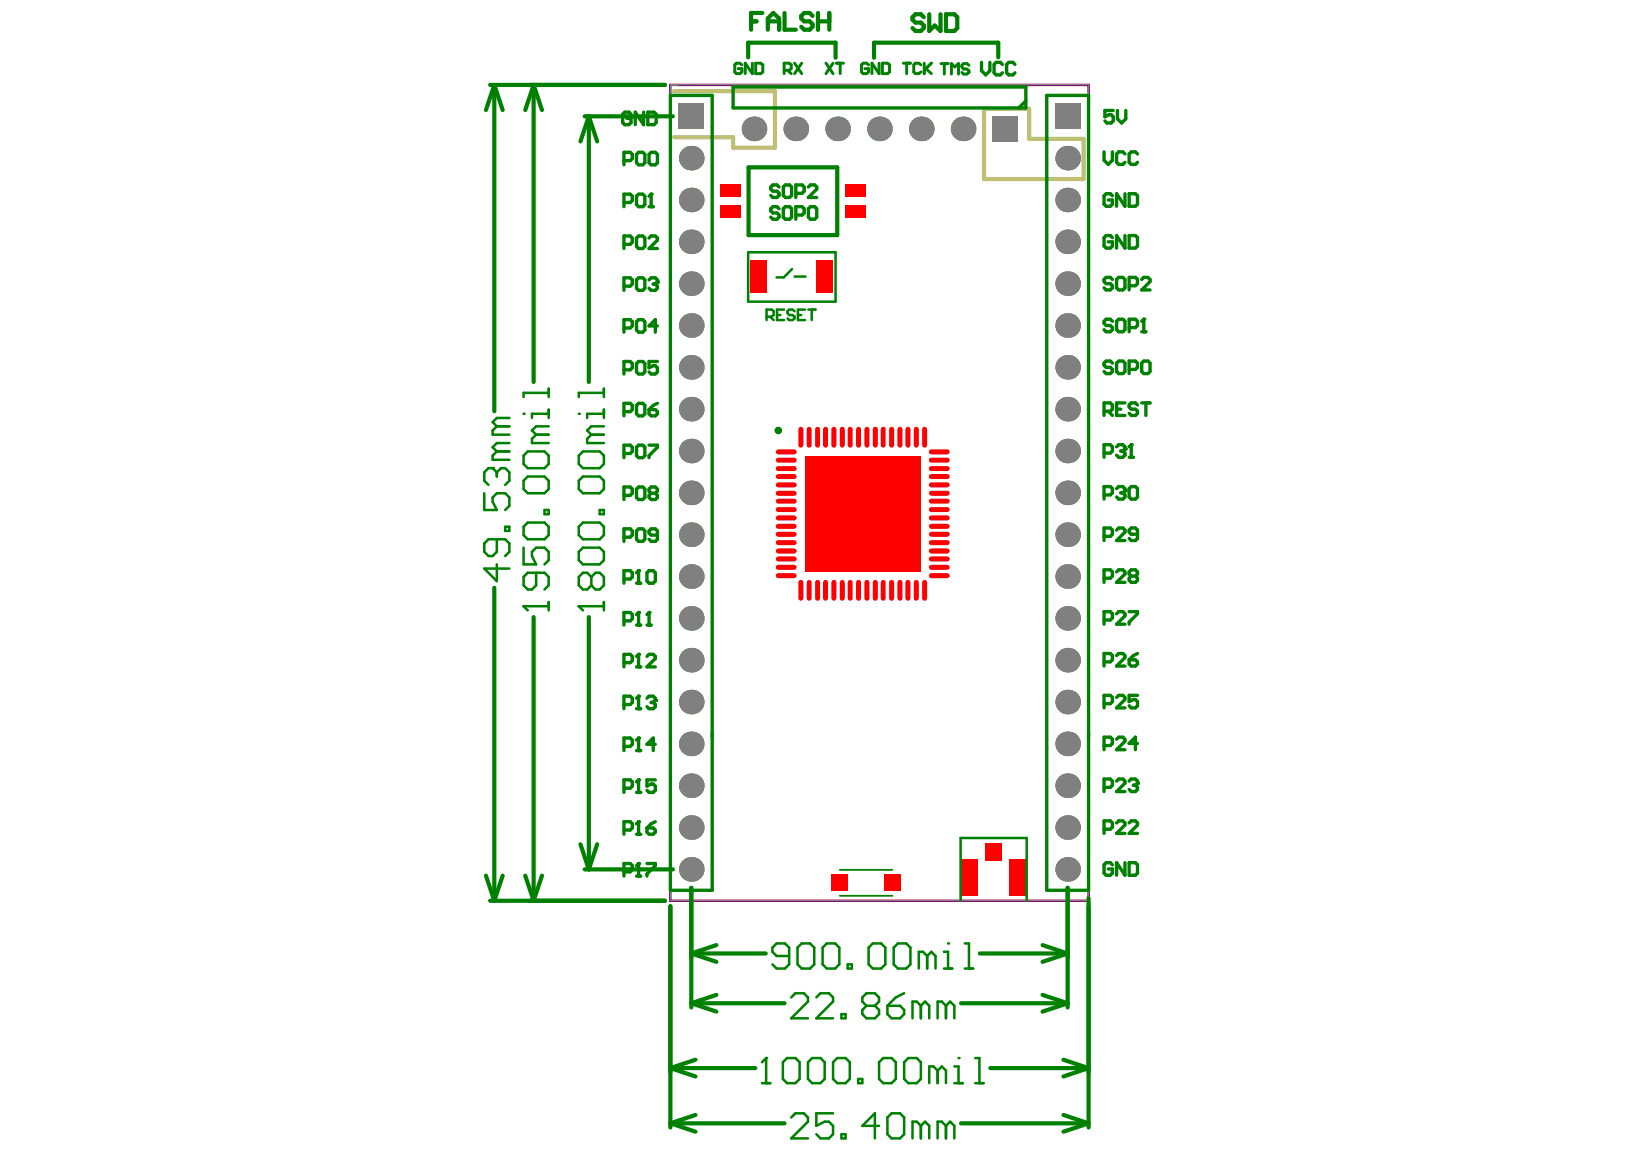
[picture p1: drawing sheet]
<svg xmlns="http://www.w3.org/2000/svg" width="289mm" height="203mm" viewBox="0 0 289 203" stroke-linecap="round" stroke-linejoin="round" font-family="sans-serif">
<path d="M118.2 15l73.8-.1v144h-73.8z" fill="none" stroke="#808080" stroke-width=".18"/>
<path d="M148.1 158h9.3M148.1 153.4h9.3" fill="none" stroke="#000" stroke-width=".18"/>
<path d="M118.2 15h73.8v143.9h-73.8z" fill="none" stroke="#800080" stroke-width=".44"/>
<path d="M118.8 16.1h17.9v10h-7.4v-1.9h-10.4M173.6 19.2h7.9v5.3h9.6v7.1h-17.5z" fill="none" stroke="#c0c073" stroke-width=".74"/>
<g fill="#808080">
<circle cx="147.8" cy="22.7" r="2.18"/>
<circle cx="188.3" cy="153.3" r="2.18"/>
<circle cx="188.3" cy="123.8" r="2.18"/>
<circle cx="188.3" cy="94.3" r="2.18"/>
<circle cx="188.3" cy="64.8" r="2.18"/>
<circle cx="188.3" cy="35.3" r="2.18"/>
<circle cx="188.3" cy="138.6" r="2.18"/>
<circle cx="188.3" cy="146" r="2.18"/>
<circle cx="188.3" cy="116.5" r="2.18"/>
<circle cx="188.3" cy="131.2" r="2.18"/>
<circle cx="188.3" cy="101.7" r="2.18"/>
<circle cx="188.3" cy="109.1" r="2.18"/>
<circle cx="188.3" cy="72.2" r="2.18"/>
<circle cx="188.3" cy="79.6" r="2.18"/>
<circle cx="188.3" cy="50" r="2.18"/>
<circle cx="188.3" cy="57.4" r="2.18"/>
<circle cx="188.3" cy="27.9" r="2.18"/>
<circle cx="188.3" cy="42.7" r="2.18"/>
<circle cx="188.3" cy="86.9" r="2.18"/>
<circle cx="121.9" cy="153.3" r="2.18"/>
<circle cx="121.9" cy="123.8" r="2.18"/>
<circle cx="121.9" cy="94.3" r="2.18"/>
<circle cx="121.9" cy="64.8" r="2.18"/>
<circle cx="121.9" cy="35.3" r="2.18"/>
<circle cx="140.4" cy="22.7" r="2.18"/>
<circle cx="133" cy="22.7" r="2.18"/>
<circle cx="169.9" cy="22.7" r="2.18"/>
<circle cx="162.5" cy="22.7" r="2.18"/>
<circle cx="121.9" cy="138.6" r="2.18"/>
<circle cx="121.9" cy="146" r="2.18"/>
<circle cx="121.9" cy="116.5" r="2.18"/>
<circle cx="121.9" cy="131.2" r="2.18"/>
<circle cx="121.9" cy="101.7" r="2.18"/>
<circle cx="121.9" cy="109.1" r="2.18"/>
<circle cx="121.9" cy="72.2" r="2.18"/>
<circle cx="121.9" cy="79.6" r="2.18"/>
<circle cx="121.9" cy="50" r="2.18"/>
<circle cx="121.9" cy="57.4" r="2.18"/>
<circle cx="121.9" cy="27.9" r="2.18"/>
<circle cx="121.9" cy="42.7" r="2.18"/>
<circle cx="121.9" cy="86.9" r="2.18"/>
<circle cx="155.1" cy="22.7" r="2.18"/>
</g>
<g fill="#808080">
<path d="M175 20.5h4.5v4.4h-4.5z" fill-rule="evenodd"/>
<path d="M186.1 18.3h4.4v4.4h-4.4z" fill-rule="evenodd"/>
<path d="M119.7 18.3h4.4v4.4h-4.4z" fill-rule="evenodd"/>
<path d="M175 20.5h4.5v4.4h-4.5z" fill-rule="evenodd"/>
<path d="M186.1 18.3h4.4v4.4h-4.4z" fill-rule="evenodd"/>
<path d="M119.7 18.3h4.4v4.4h-4.4z" fill-rule="evenodd"/>
</g>
<g fill="none" stroke="#f00" stroke-width=".89">
<path d="M141.3 75.7v2.8M142.7 75.7v2.8M164.3 98.6h2.8M164.3 92.8h2.8M164.3 95.7h2.8M164.3 94.2h2.8M164.3 87h2.8M164.3 88.4h2.8M164.3 89.9h2.8M164.3 81.2h2.8M164.3 82.7h2.8M164.3 84.1h2.8"/>
<path d="M141.3 102.7v2.8M142.7 102.7v2.8M164.3 100.1h2.8M164.3 101.5h2.8"/>
</g>
<path d="M146.6 154.2h3v3h-3z" fill-rule="evenodd" fill="#f00"/>
<g fill="none" stroke="#f00" stroke-width=".89">
<path d="M145.6 75.7v2.8M147.1 75.7v2.8M148.6 75.7v2.8M151.4 75.7v2.8M152.9 75.7v2.8M154.4 75.7v2.8M157.3 75.7v2.8M158.7 75.7v2.8M160.1 75.7v2.8M163.1 75.7v2.8M164.3 79.7h2.8M164.3 91.4h2.8"/>
<path d="M164.3 97.2h2.8M164.3 85.5h2.8M145.6 102.7v2.8M147.1 102.7v2.8M148.6 102.7v2.8M151.4 102.7v2.8M152.9 102.7v2.8M154.4 102.7v2.8M157.3 102.7v2.8M158.7 102.7v2.8M160.1 102.7v2.8M163.1 102.7v2.8"/>
</g>
<path d="M169.4 151.6h3.1v6.5h-3.1z" fill-rule="evenodd" fill="#f00"/>
<path d="M137.3 98.6h2.8M137.3 92.8h2.8M137.3 95.7h2.8M137.3 94.2h2.8M137.3 87h2.8M137.3 88.4h2.8M137.3 89.9h2.8M137.3 82.7h2.8M137.3 84.1h2.8M137.3 81.2h2.8M137.3 100.1h2.8M137.3 101.5h2.8" fill="none" stroke="#f00" stroke-width=".89"/>
<path d="M149.1 32.5h3.7v2.3h-3.7z" fill-rule="evenodd" fill="#f00"/>
<path d="M137.3 79.7h2.8M144.2 75.7v2.8M150 75.7v2.8M137.3 91.4h2.8M137.3 97.2h2.8M137.3 85.5h2.8M144.2 102.7v2.8M150 102.7v2.8" fill="none" stroke="#f00" stroke-width=".89"/>
<g fill="#f00">
<path d="M132.4 46h2.9v5.7h-2.9z" fill-rule="evenodd"/>
<path d="M144 46h2.9v5.7h-2.9z" fill-rule="evenodd"/>
<path d="M149.1 36.2h3.7v2.2h-3.7z" fill-rule="evenodd"/>
<path d="M155.9 154.2h3v3h-3z" fill-rule="evenodd"/>
</g>
<path d="M155.8 75.7v2.8M161.6 75.7v2.8M155.8 102.7v2.8M161.6 102.7v2.8" fill="none" stroke="#f00" stroke-width=".89"/>
<g fill="#f00">
<path d="M178.1 151.6h3.1v6.5h-3.1z" fill-rule="evenodd"/>
<path d="M127 32.5h3.6v2.3h-3.6z" fill-rule="evenodd"/>
<path d="M173.8 148.7h2.9v3.1h-2.9z" fill-rule="evenodd"/>
<path d="M127 36.2h3.6v2.2h-3.6z" fill-rule="evenodd"/>
<path d="M142 80.4h20.4v20.4h-20.4z" fill-rule="evenodd"/>
</g>
<g fill="none" stroke="#008000" stroke-width=".74">
<path d="M86.5 15h30.8M87.2 15l1.5 4.4M87.2 15v57.5M87.2 15l-1.5 4.4M94.1 15l1.5 4.4M94.1 15l-1.4 4.4M94.1 15v52.4M132 10.1v-2.6h15.4v2.7M176.1 10.1v-2.6h-21.9v2.7M103.1 20.5h15.6M103.9 20.5l1.4 4.4M103.9 20.5v46.9"/>
<path d="M103.9 20.5l-1.5 4.4M132 29.5h15.7v12h-15.7zM87.2 103.7v55.2M94.1 108.9v50M103.9 108.9v44.4M85.7 154.5l1.5 4.4M86.5 158.9h30.8M88.7 154.5l-1.5 4.4M92.7 154.5l1.4 4.4M95.6 154.5l-1.5 4.4M102.4 148.9l1.5 4.4M103.1 153.3h15.6"/>
<path d="M105.3 148.9l-1.4 4.4M118.2 159.8v39.1M121.9 156.6v21.1M188.3 156.6v21.1M192 158.4v40.5M121.9 177l4.5 1.4M121.9 168.2l4.5 1.5M121.9 177h16.5M121.9 168.2h13.2M126.4 175.5l-4.5 1.5M126.4 166.7l-4.5 1.5M169.5 177h18.8"/>
<path d="M172.8 168.2h15.5M183.9 175.5l4.4 1.5M183.9 166.7l4.4 1.5M188.3 177l-4.4 1.4M188.3 168.2l-4.4 1.5M118.2 198.1l4.5 1.5M118.2 188.4l4.5 1.5M118.2 198.1h20.2M118.2 188.4h15M122.7 186.9l-4.5 1.5M122.7 196.7l-4.5 1.4M169.5 198.1h22.5"/>
<path d="M174.7 188.4h17.3M187.6 186.9l4.4 1.5M187.6 196.7l4.4 1.4M192 198.1l-4.4 1.5M192 188.4l-4.4 1.5"/>
</g>
<path d="M118.2 16.8h7.4v140.2h-7.4zM129.3 15.4h51.6v3.6h-51.6zM180.9 17.8l-1.2 1.2M184.6 16.8h7.4v140.2h-7.4z" fill="none" stroke="#008000" stroke-width=".59"/>
<path d="M132 44.5h15.4v8.7h-15.4zM139.7 47.5l-1.5 1.4h-1.2M140.2 48.8h1.9M92.4 106.9h4.4M96.8 106.2v1.5M181.1 158.8v-11h-11.7v11.1" fill="none" stroke="#008000" stroke-width=".44"/>
<path d="M148.1 158h9.3M148.1 153.4h9.3" fill="none" stroke="#008000" stroke-width=".3"/>
<path d="M145.7 11.1l1.2 1.9M146.9 11.1l-1.2 1.9M147.5 11.1h1.3M148.2 11.1v1.9" fill="none" stroke="#008000" stroke-width=".52"/>
<circle cx="92.4" cy="106.9" r=".22" fill="#008000"/>
<path d="M93.1 79.6h2.9l.8 .8v1.4l-.8 .8h-2.9l-.7-.8v-1.4zM94.6 76.7l-.8 .7v.8h3M94.6 76.7h2.2M96.8 72.2v1.5M96.8 73h-3v.7M96.8 75.2h-2.2l-.8 .7 .8 .8M92.4 96.6v3h2.2l-.8-1.5v-.8l.8-.7h1.4l.8 .7v1.5l-.8 .8M93.1 84.1h2.9l.8 .7v1.5l-.8 .7h-2.9l-.7-.7v-1.5zM93.1 92.2h2.9l.8 .7v1.5l-.8 .7h-2.9l-.7-.7v-1.5zM96 90h.8v.7h-.8zM92.4 106.9l.7 .8M94.6 101v2.2l-.8 .8h-.7l-.7-.8v-1.4l.7-.8h2.9l.8 .8v1.4l-.8 .8" fill="none" stroke="#008000" stroke-width=".44"/>
<circle cx="92.4" cy="73" r=".22" fill="#008000"/>
<path d="M96.8 68.6v1.4M96.8 69.3h-4.4v.7" fill="none" stroke="#008000" stroke-width=".44"/>
<path d="M110.1 153.8h1.1l.3-.4v-.7l-.3-.4h-1.1v2.2M112.3 154.5h.7M112.6 152.3v2.2" fill="none" stroke="#008000" stroke-width=".59"/>
<circle cx="112.6" cy="152.3" r=".3" fill="#008000"/>
<path d="M110.1 146.4h1.1l.3-.4v-.7l-.3-.4h-1.1v2.3M112.3 147.2h.7M112.6 152.3l-.3 .4M112.6 144.9v2.3M114.1 152.3h1.5v.4l-1.5 1.5v.3" fill="none" stroke="#008000" stroke-width=".59"/>
<circle cx="112.6" cy="144.9" r=".3" fill="#008000"/>
<path d="M110.1 124.3h1.1l.3-.4v-.7l-.3-.4h-1.1v2.2M112.3 125h.7M112.6 122.8v2.2M112.6 144.9l-.3 .4M114.1 146h1.1l.4 .4v.4l-.4 .4h-.7l-.4-.4zM115.6 144.9l-.7 .4-.8 .7" fill="none" stroke="#008000" stroke-width=".59"/>
<circle cx="112.6" cy="122.8" r=".3" fill="#008000"/>
<path d="M112.6 122.8l-.3 .4M114.1 123.2l.4-.4h.7l.4 .4v.3" fill="none" stroke="#008000" stroke-width=".59"/>
<circle cx="115.6" cy="123.5" r=".3" fill="#008000"/>
<path d="M110.1 116.9h1.1l.3-.4v-.7l-.3-.4h-1.1v2.2M112.3 117.6h.7M112.6 115.4v2.2M114.9 123.9h.3M115.2 123.9l.4 .4v.3l-.4 .4h-.7l-.4-.4M115.6 123.5l-.4 .4" fill="none" stroke="#008000" stroke-width=".59"/>
<circle cx="112.6" cy="115.4" r=".3" fill="#008000"/>
<g fill="none" stroke="#008000" stroke-width=".59">
<path d="M110.1 35.7h1.1l.3-.3v-.8l-.3-.4h-1.1v2.3M112.6 34.2h.8l.3 .4v1.5l-.3 .4h-.8l-.3-.4v-1.5zM114.5 36.5h.7M114.9 34.2v2.3M110.1 57.9h1.1l.3-.4v-.7l-.3-.4h-1.1v2.2M112.6 56.4h.8l.3 .4v1.4l-.3 .4h-.8l-.3-.4v-1.4zM116 57.5h-1.5l1.1-1.1v2.2M110.1 65.2h1.1l.3-.3v-.8l-.3-.3h-1.1v2.2M112.6 63.8h.8l.3 .3v1.5l-.3 .4h-.8l-.3-.4v-1.5zM116 63.8h-1.5v1.1l.7-.4h.4l.4 .4v.7l-.4 .4h-.7l-.4-.4M110.1 87.4h1.1l.3-.4v-.7l-.3-.4h-1.1v2.2M110.1 94.8h1.1l.3-.4v-.8l-.3-.3h-1.1v2.2"/>
<path d="M112.6 93.3h.8l.3 .3v1.5l-.3 .4h-.8l-.3-.4v-1.5zM112.6 85.9h.8l.3 .4v1.4l-.3 .4h-.8l-.3-.4v-1.4zM114.9 87l-.4-.4v-.3l.4-.4h.7l.4 .4v.3l-.4 .4M114.9 87l-.4 .4v.3l.4 .4h.7l.4-.4v-.3l-.4-.4M114.9 87h.7M116 94.4h-1.1l-.4-.4v-.4l.4-.3h.7l.4 .3v1.5l-.4 .4h-.7l-.4-.4M112.6 115.4l-.3 .4M114.1 115.8l.4-.4h.7l.4 .4v.4l-1.5 1.4h1.5"/>
</g>
<circle cx="114.9" cy="34.2" r=".3" fill="#008000"/>
<path d="M110.1 28.3h1.1l.3-.3v-.8l-.3-.3h-1.1v2.2M112.6 26.9h.8l.3 .3v1.5l-.3 .4h-.8l-.3-.4v-1.5zM114.9 34.2l-.4 .4M114.9 26.9h.7l.4 .3v1.5l-.4 .4h-.7l-.4-.4v-1.5zM137.4 33l-.3-.4h-.8l-.3 .4v.4l.3 .3h.8l.3 .4v.4l-.3 .3h-.8l-.3-.3M138.5 32.6h.8l.3 .4v1.5l-.3 .3h-.8l-.3-.3v-1.5zM140.4 34.1h1.1l.4-.4v-.7l-.4-.4h-1.1v2.2M142.6 33l.4-.4h.7l.4 .4v.4l-1.5 1.4h1.5M110.1 139h1.1l.3-.3v-.8l-.3-.3h-1.1v2.2M112.3 139.8h.7M112.6 137.6v2.2" fill="none" stroke="#008000" stroke-width=".59"/>
<g fill="none" stroke="#008000" stroke-width=".52">
<path d="M138.3 12.4h.9l.4-.3v-.7l-.4-.3h-.9v1.9M138.9 12.4l.7 .6M140.2 11.1l1.2 1.9M141.4 11.1l-1.2 1.9M159.3 11.1h1.3M159.9 11.1v1.9M162.4 11.4l-.3-.3h-.6l-.3 .3v1.3l.3 .3h.6l.3-.3M163 11.1v1.9M163.3 12.1l1 .9M164.3 11.1l-1.3 1.3M166 11.2h1.2M166.6 11.2v1.9"/>
<path d="M167.8 13.1v-1.9l.6 .6 .7-.6v1.9M170.9 11.5l-.4-.3h-.5l-.3 .3v.3l.3 .4h.5l.4 .3v.3l-.4 .3h-.5l-.3-.3"/>
</g>
<circle cx="112.6" cy="137.6" r=".3" fill="#008000"/>
<path d="M110.1 131.7h1.1l.3-.4v-.8l-.3-.3h-1.1v2.2M112.3 132.4h.7M112.6 137.6l-.3 .3M112.6 130.2v2.2M115.6 137.6h-1.5v1.1l.8-.4h.3l.4 .4v.7l-.4 .4h-.7l-.4-.4" fill="none" stroke="#008000" stroke-width=".59"/>
<circle cx="112.6" cy="130.2" r=".3" fill="#008000"/>
<path d="M110.1 102.1h1.1l.3-.3v-.8l-.3-.3h-1.1v2.2M112.3 102.9h.7M112.6 100.7v2.2M112.6 130.2l-.3 .3M115.6 131.3h-1.5l1.1-1.1v2.2" fill="none" stroke="#008000" stroke-width=".59"/>
<circle cx="112.6" cy="100.7" r=".3" fill="#008000"/>
<path d="M110.1 109.5h1.1l.3-.4v-.7l-.3-.4h-1.1v2.3M112.3 110.3h.7M112.6 100.7l-.3 .3M112.6 108v2.3M114.5 100.7h.7l.4 .3v1.5l-.4 .4h-.7l-.4-.4v-1.5z" fill="none" stroke="#008000" stroke-width=".59"/>
<circle cx="112.6" cy="108" r=".3" fill="#008000"/>
<path d="M112.6 108l-.3 .4M114.1 110.3h.8M114.5 108v2.3" fill="none" stroke="#008000" stroke-width=".59"/>
<circle cx="114.5" cy="108" r=".3" fill="#008000"/>
<g fill="none" stroke="#008000" stroke-width=".59">
<path d="M110.1 43.1h1.1l.3-.4v-.7l-.3-.4h-1.1v2.2M110.1 50.5h1.1l.3-.4v-.7l-.3-.4h-1.1v2.2M112.6 41.6h.8l.3 .4v1.5l-.3 .3h-.8l-.3-.3v-1.5zM112.6 49h.8l.3 .4v1.4l-.3 .4h-.8l-.3-.4v-1.4zM114.5 42l.4-.4h.7l.4 .4v.4l-1.5 1.4h1.5M114.5 49.4l.4-.4h.7l.4 .4v.3M110.1 72.6h1.1l.3-.4v-.7l-.3-.4h-1.1v2.3M110.1 80h1.1l.3-.4v-.7l-.3-.4h-1.1v2.2M112.6 71.1h.8l.3 .4v1.5l-.3 .4h-.8l-.3-.4v-1.5zM112.6 78.5h.8l.3 .4v1.5l-.3 .3h-.8l-.3-.3v-1.5zM114.5 72.2h1.1l.4 .4v.4l-.4 .4h-.7l-.4-.4zM114.5 78.5h1.5v.4l-1.5 1.5v.3"/>
<path d="M116 71.1l-.8 .4-.7 .7M114.5 108l-.4 .4"/>
</g>
<circle cx="116" cy="49.7" r=".3" fill="#008000"/>
<path d="M113.5 19.8v2.2l-1.4-2.2v2.2M114.3 19.8h1.1l.3 .3v1.5l-.3 .4h-1.1zM111.3 20.1l-.4-.3h-.7l-.4 .3v1.5l.4 .4h.7l.4-.4v-.7h-.7M137.4 36.8l-.3-.3h-.8l-.3 .3v.4l.3 .4h.8l.3 .3v.4l-.3 .4h-.8l-.3-.4M138.5 36.5h.8l.3 .3v1.5l-.3 .4h-.8l-.3-.4v-1.5zM140.4 37.9h1.1l.4-.3v-.8l-.4-.3h-1.1v2.2M143 36.5h.7l.4 .3v1.5l-.4 .4h-.7l-.4-.4v-1.5zM115.2 50.1h.4M115.6 50.1l.4 .4v.3l-.4 .4h-.7l-.4-.4M116 49.7l-.4 .4M194.7 79.9h1.1l.4-.3v-.8l-.4-.4h-1.1v2.3M197 78.8l.3-.4h.8l.3 .4v.4" fill="none" stroke="#008000" stroke-width=".59"/>
<path d="M135.2 55.9h.9l.4-.3v-.7l-.4-.3h-.9v1.9M135.8 55.9l.7 .6M137.1 55.6h.5M138.3 54.6h-1.2v1.9h1.2M140.2 54.9l-.4-.3h-.6l-.3 .3v.3l.3 .4h.6l.4 .3v.3l-.4 .3h-.6l-.3-.3M140.7 55.6h.6M142 54.6h-1.3v1.9h1.3M142.6 54.6h1.2M143.2 54.6v1.9" fill="none" stroke="#008000" stroke-width=".44"/>
<path d="M132.5 3.8h.9M134.5 2.3h-2v2.9M135.4 3.8h2M135.4 5.2v-2l1-.9 1 .9v2M138.4 2.3v2.9h2M143.3 2.8l-.5-.5h-.9l-.6 .5v.4l.6 .6h.9l.5 .5v.4l-.5 .5h-.9l-.6-.5M144.3 3.8h2M144.3 2.3v2.9M146.3 2.3v2.9M162.9 3l-.5-.5h-.9l-.5 .5v.5l.5 .5h.9l.5 .5v.4l-.5 .6h-.9l-.5-.6M163.9 2.5v3l1-1 1 1v-3M166.9 2.5h1.4l.6 .5v1.9l-.6 .6h-1.4z" fill="none" stroke="#008000" stroke-width=".74"/>
<circle cx="198.4" cy="79.2" r=".3" fill="#008000"/>
<path d="M197.7 79.6h.4M198.1 79.6l.3 .3v.4l-.3 .4h-.8l-.3-.4M198.4 79.2l-.3 .4M199.5 78.4v2.3M199.2 80.7h.7" fill="none" stroke="#008000" stroke-width=".59"/>
<circle cx="199.5" cy="78.4" r=".3" fill="#008000"/>
<path d="M196.4 19.5h-1.5v1.1l.7-.4h.4l.4 .4v.7l-.4 .4h-.7l-.4-.4M197.1 19.5v1.5l.7 .7 .8-.7v-1.5M199.5 78.4l-.3 .4" fill="none" stroke="#008000" stroke-width=".59"/>
<path d="M85.4 87v3h2.2l-.7-1.5v-.8l.7-.7h1.5l.7 .7v1.5l-.7 .8M86.9 82.6h-.7l-.8 .7v1.5l.8 .7M87.6 99.6v2.9l-2.2-2.2h4.4M87.6 95.1v2.2l-.7 .8h-.7l-.8-.8v-1.4l.8-.8h2.9l.7 .8v1.4l-.7 .8M89.1 92.9h.7v.7h-.7z" fill="none" stroke="#008000" stroke-width=".44"/>
<circle cx="86.9" cy="82.6" r=".22" fill="#008000"/>
<path d="M87.6 79.6l-.7 .8v.7h2.9M87.6 75.2l-.7 .7v.8h2.9M87.6 79.6h2.2M87.6 75.2h2.2M89.8 78.2h-2.2l-.7 .7 .7 .7M89.8 73.7h-2.2l-.7 .8 .7 .7M86.9 82.6l.7 .7M87.6 83.3v.8M87.6 83.3l.8-.7h.7l.7 .7v1.5l-.7 .7" fill="none" stroke="#008000" stroke-width=".44"/>
<path d="M130.9 11.4l-.4-.3h-.6l-.3 .3v1.3l.3 .3h.6l.4-.3v-.6h-.7M132.7 11.1v1.9l-1.2-1.9v1.9M133.3 11.1h.9l.3 .3v1.3l-.3 .3h-.9zM153.2 11.4l-.4-.3h-.5l-.3 .3v1.3l.3 .3h.5l.4-.3v-.6h-.7M155.1 11.1v1.9l-1.3-1.9v1.9M155.6 11.1h.9l.4 .3v1.3l-.4 .3h-.9z" fill="none" stroke="#008000" stroke-width=".52"/>
<g fill="none" stroke="#008000" stroke-width=".59">
<path d="M173.1 11v1.5l.8 .7 .7-.7v-1.5M176.8 11.4l-.4-.4h-.7l-.4 .4v1.4l.4 .4h.7l.4-.4M179 11.4l-.3-.4h-.8l-.3 .4v1.4l.3 .4h.8l.3-.4M194.7 87.3h1.1l.4-.4v-.7l-.4-.4h-1.1v2.2M194.7 94.6h1.1l.4-.4v-.7l-.4-.4h-1.1v2.2M197 86.2l.3-.4h.8l.3 .4v.4M197 93.5l.3-.4h.8l.3 .4v.4l-1.4 1.4h1.4M200.6 94.2h-1.1l-.3-.3v-.4l.3-.4h.8l.3 .4v1.5l-.3 .3h-.8l-.3-.3M194.7 116.7h1.1l.4-.3v-.8l-.4-.3h-1.1v2.2M197 115.6l.3-.3h.8l.3 .3v.4l-1.4 1.5h1.4M199.2 116.4h1.1l.3 .3v.4l-.3 .4h-.8l-.3-.4zM200.6 115.3l-.7 .3-.7 .8"/>
<path d="M194.7 124.1h1.1l.4-.3v-.8l-.4-.3h-1.1v2.2M197 123l.3-.3h.8l.3 .3v.4l-1.4 1.5h1.4M200.6 122.7h-1.4v1.1l.7-.4h.4l.3 .4v.7l-.3 .4h-.8l-.3-.4M194.7 146.3h1.1l.4-.4v-.7l-.4-.4h-1.1v2.2M196.2 152.5l-.4-.3h-.7l-.4 .3v1.5l.4 .4h.7l.4-.4v-.7h-.7M197 145.2l.3-.4h.8l.3 .4v.3l-1.4 1.5h1.4M198.4 152.2v2.2l-1.4-2.2v2.2M199.2 152.2h1.1l.3 .3v1.5l-.3 .4h-1.1zM199.2 145.2l.3-.4h.8l.3 .4v.3l-1.4 1.5h1.4"/>
</g>
<circle cx="198.4" cy="86.6" r=".3" fill="#008000"/>
<g fill="none" stroke="#008000" stroke-width=".59">
<path d="M196.2 56.7l-.4-.4h-.7l-.4 .4v.3l.4 .4h.7l.4 .4v.4l-.4 .3h-.7l-.4-.3M197.3 56.3h.8l.3 .4v1.5l-.3 .3h-.8l-.3-.3v-1.5zM199.2 57.8h1.1l.3-.4v-.7l-.3-.4h-1.1v2.2M201.4 58.5h.7M201.8 56.3v2.2M196.2 64.1l-.4-.4h-.7l-.4 .4v.3l.4 .4h.7l.4 .4v.3l-.4 .4h-.7l-.4-.4M197.3 63.7h.8l.3 .4v1.4l-.3 .4h-.8l-.3-.4v-1.4zM199.2 65.2h1.1l.3-.4v-.7l-.3-.4h-1.1v2.2M201.8 63.7h.7l.4 .4v1.4l-.4 .4h-.7l-.4-.4v-1.4zM197.7 86.9h.4M198.1 86.9l.3 .4v.4l-.3 .3h-.8l-.3-.3M198.4 86.6l-.3 .3"/>
<path d="M199.5 85.8h.8l.3 .4v1.5l-.3 .3h-.8l-.3-.3v-1.5z"/>
</g>
<circle cx="201.8" cy="56.3" r=".3" fill="#008000"/>
<path d="M194.7 26.8v1.5l.8 .7 .7-.7v-1.5M196.2 34.5l-.4-.3h-.7l-.4 .3v1.5l.4 .4h.7l.4-.4v-.7h-.7M198.4 27.2l-.3-.4h-.8l-.3 .4v1.4l.3 .4h.8l.3-.4M198.4 34.2v2.2l-1.4-2.2v2.2M199.2 34.2h1.1l.3 .3v1.5l-.3 .4h-1.1zM200.6 27.2l-.3-.4h-.8l-.3 .4v1.4l.3 .4h.8l.3-.4M201.8 56.3l-.4 .4" fill="none" stroke="#008000" stroke-width=".59"/>
<path d="M134.4 191.1h1.5M135.1 186.6v4.5" fill="none" stroke="#008000" stroke-width=".44"/>
<circle cx="135.1" cy="186.6" r=".22" fill="#008000"/>
<path d="M135.1 186.6l-.7 .8M138.8 186.6h1.5l.7 .8v2.9l-.7 .8h-1.5l-.7-.8v-2.9zM143.3 186.6h1.4l.8 .8v2.9l-.8 .8h-1.4l-.8-.8v-2.9zM147.7 186.6h1.5l.7 .8v2.9l-.7 .8h-1.5l-.8-.8v-2.9zM151.4 190.3h.7v.8h-.7zM155.8 186.6h1.5l.7 .8v2.9l-.7 .8h-1.5l-.7-.8v-2.9zM160.2 186.6h1.5l.7 .8v2.9l-.7 .8h-1.5l-.7-.8v-2.9zM165.4 188.8l-.8-.7h-.7v3M165.4 188.8v2.3M165.4 188.8l.7-.7 .8 .7v2.3M168.3 191.1h1.5M168.3 188.1h.8v3" fill="none" stroke="#008000" stroke-width=".44"/>
<circle cx="169.1" cy="186.6" r=".22" fill="#008000"/>
<g fill="none" stroke="#008000" stroke-width=".44">
<path d="M139.2 168.6h-2.2l-.8-.7v-.8l.8-.7h1.5l.7 .7v3l-.7 .7h-1.5l-.8-.7M141.4 166.4h1.5l.7 .7v3l-.7 .7h-1.5l-.7-.7v-3zM145.8 166.4h1.5l.7 .7v3l-.7 .7h-1.5l-.7-.7v-3zM149.5 170.1h.8v.7h-.8zM153.9 166.4h1.5l.8 .7v3l-.8 .7h-1.5l-.7-.7v-3zM158.4 166.4h1.5l.7 .7v3l-.7 .7h-1.5l-.8-.7v-3zM163.5 168.6l-.7-.7h-.7v2.9M163.5 168.6v2.2M163.5 168.6l.8-.7 .7 .7v2.2M166.5 170.8h1.5M166.5 167.9h.7v2.9M139.6 197.1l.7-.7h1.5l.7 .7v.7l-2.9 3h2.9"/>
<path d="M146.9 196.4h-2.9v2.2l1.5-.8h.7l.7 .8v1.5l-.7 .7h-1.5l-.7-.7M155.1 198.6h-3l2.2-2.2v4.4M157.3 196.4h1.4l.8 .7v3l-.8 .7h-1.4l-.8-.7v-3zM162.4 198.6l-.7-.8h-.7v3M162.4 198.6v2.2M162.4 198.6l.8-.8 .7 .8v2.2M166.9 198.6l-.8-.8h-.7v3M166.9 198.6v2.2M166.9 198.6l.7-.8 .7 .8v2.2M172 191.1h1.5M172 186.6h.8v4.5M148.4 200.1h.8v.7h-.8z"/>
</g>
<circle cx="167.2" cy="166.4" r=".22" fill="#008000"/>
<g fill="none" stroke="#008000" stroke-width=".44">
<path d="M139.6 175.9l.7-.7h1.5l.7 .7v.8l-2.9 2.9h2.9M144 175.9l.7-.7h1.5l.7 .7v.8l-2.9 2.9h2.9M148.4 178.9h.8v.7h-.8zM152.8 177.4l-.7 .7v.8l.7 .7h1.5l.8-.7v-.8l-.8-.7M152.8 177.4l-.7-.7v-.8l.7-.7h1.5l.8 .7v.8l-.8 .7M152.8 177.4h1.5M156.5 177.4h2.2l.8 .7v.8l-.8 .7h-1.4l-.8-.7zM159.5 175.2l-1.5 .7-1.5 1.5M162.4 177.4l-.7-.7h-.7v2.9M162.4 177.4v2.2M162.4 177.4l.8-.7 .7 .7v2.2M166.9 177.4l-.8-.7h-.7v2.9"/>
<path d="M166.9 177.4v2.2M166.9 177.4l.7-.7 .7 .7v2.2M170.2 170.8h1.5M170.2 166.4h.7v4.4"/>
</g>
<path d="M194.7 138.9h1.1l.4-.4v-.7l-.4-.4h-1.1v2.2M197 137.8l.3-.4h.8l.3 .4v.3l-1.4 1.5h1.4M199.2 137.8l.3-.4h.8l.3 .4v.3" fill="none" stroke="#008000" stroke-width=".59"/>
<circle cx="200.6" cy="138.1" r=".3" fill="#008000"/>
<g fill="none" stroke="#008000" stroke-width=".59">
<path d="M196.2 41.9l-.4-.4h-.7l-.4 .4v1.5l.4 .4h.7l.4-.4v-.7h-.7M196.2 49.3l-.4-.4h-.7l-.4 .4v.4l.4 .3h.7l.4 .4v.4l-.4 .3h-.7l-.4-.3M197.3 48.9h.8l.3 .4v1.5l-.3 .3h-.8l-.3-.3v-1.5zM198.4 41.5v2.3l-1.4-2.3v2.3M199.2 41.5h1.1l.3 .4v1.5l-.3 .4h-1.1zM199.2 50.4h1.1l.3-.4v-.7l-.3-.4h-1.1v2.2M201.4 49.3l.4-.4h.7l.4 .4v.4l-1.5 1.4h1.5M194.7 72.5h1.1l.4-.3v-.8l-.4-.3h-1.1v2.2M195.5 72.5l.7 .8M197 72.2h.7M198.4 71.1h-1.4v2.2h1.4M200.6 71.4l-.3-.3h-.8l-.3 .3v.4l.3 .4h.8l.3 .3v.4l-.3 .4h-.8l-.3-.4"/>
<path d="M201.4 71.1h1.5M202.1 71.1v2.2M194.7 102h1.1l.4-.4v-.7l-.4-.4h-1.1v2.2M194.7 109.4h1.1l.4-.4v-.7l-.4-.4h-1.1v2.2M197 100.9l.3-.4h.8l.3 .4v.3l-1.4 1.5h1.4M197 108.3l.3-.4h.8l.3 .4v.3l-1.4 1.5h1.4M199.2 107.9h1.4v.4l-1.4 1.4v.4M199.5 101.6l-.3-.4v-.3l.3-.4h.8l.3 .4v.3l-.3 .4M199.5 101.6l-.3 .4v.4l.3 .3h.8l.3-.3v-.4l-.3-.4M199.5 101.6h.8M194.7 131.5h1.1l.4-.4v-.7l-.4-.4h-1.1v2.2M197 130.4l.3-.4h.8l.3 .4v.4l-1.4 1.4h1.4"/>
<path d="M199.9 138.5h.4M200.3 138.5l.3 .4v.4l-.3 .3h-.8l-.3-.3M200.6 138.1l-.3 .4M200.6 131.1h-1.4l1.1-1.1v2.2"/>
</g>
<path d="M102.1 106.9h4.4M106.5 106.2v1.5" fill="none" stroke="#008000" stroke-width=".44"/>
<circle cx="102.1" cy="106.9" r=".22" fill="#008000"/>
<g fill="none" stroke="#008000" stroke-width=".44">
<path d="M102.8 79.6h3l.7 .8v1.4l-.7 .8h-3l-.7-.8v-1.4zM104.3 76.7l-.7 .7v.8h2.9M104.3 76.7h2.2M106.5 72.2v1.5M106.5 73h-2.9v.7M106.5 75.2h-2.2l-.7 .7 .7 .8M102.8 84.1h3l.7 .7v1.5l-.7 .7h-3l-.7-.7v-1.5zM102.8 92.2h3l.7 .7v1.5l-.7 .7h-3l-.7-.7v-1.5zM102.8 96.6h3l.7 .7v1.5l-.7 .8h-3l-.7-.8v-1.5zM105.8 90h.7v.7h-.7zM102.1 106.9l.7 .8M104.3 101.8l-.7-.8h-.8l-.7 .8v1.4l.7 .8h.8l.7-.8"/>
<path d="M104.3 101.8l.7-.8h.8l.7 .8v1.4l-.7 .8h-.8l-.7-.8M104.3 101.8v1.4"/>
</g>
<circle cx="102.1" cy="73" r=".22" fill="#008000"/>
<path d="M106.5 68.6v1.4M106.5 69.3h-4.4v.7" fill="none" stroke="#008000" stroke-width=".44"/>
<circle cx="137.3" cy="75.9" r=".3" fill="none" stroke="#008000" stroke-width=".74"/>
</svg>
